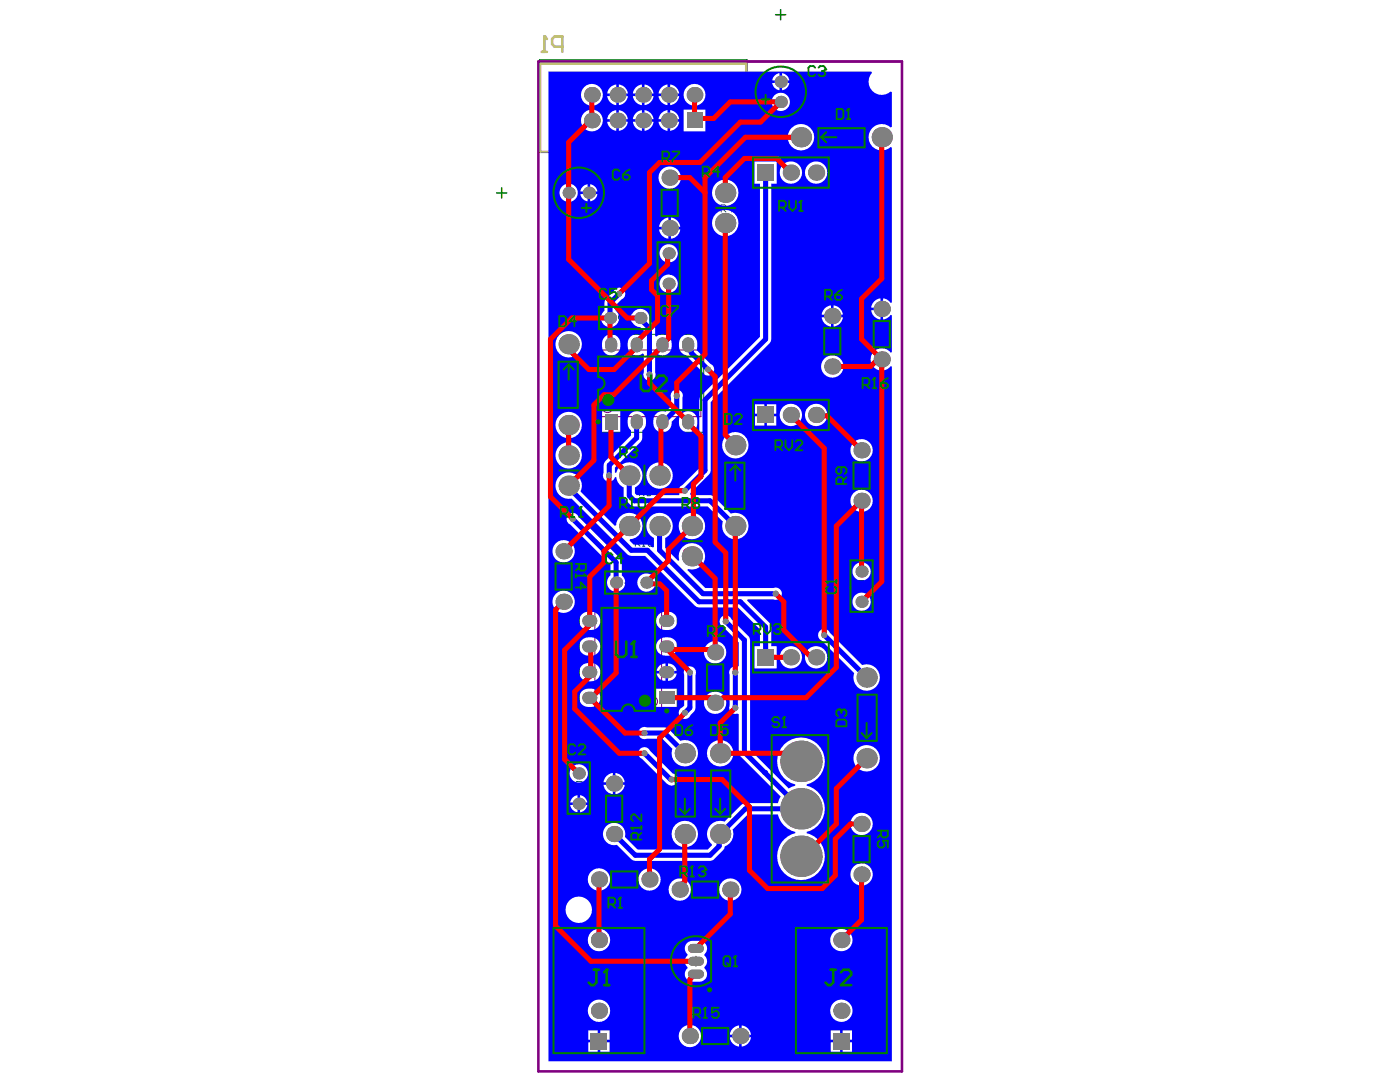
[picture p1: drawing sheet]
<svg xmlns="http://www.w3.org/2000/svg" width="279mm" height="216mm" viewBox="0 0 279 216" stroke-linecap="round" stroke-linejoin="round" font-family="sans-serif">
<path d="M107.7 11.9h41.4v18.5h-41.4zM127.4 21.5h2M128.4 20.5v2M118.9 66.7h21.5v19.6h-21.5zM128.6 76.5h2.1M129.7 75.5v2M115.6 120.8h19.6v21.5h-19.6zM124.4 131.6h2M125.4 130.6v2M137.9 191.8h2M138.9 190.8v2" fill="none" stroke="#008000" stroke-width=".2"/>
<g fill="none" stroke="#800080" stroke-width=".2">
<path d="M107.9 12.7h41v17.5h-41zM119.4 69.8h20.5v13.3h-20.5zM118.7 121.3h13.3v20.5h-13.3zM141.9 187.8a5 5 0 0 0-6.7 .6 5 5 0 0 0 0 6.8 5 5 0 0 0 6.7 .6v-8"/>
<circle cx="121.2" cy="81.3" r="1.01"/>
<circle cx="130.2" cy="140" r="1.01"/>
</g>
<path d="M131.2 48.3h4.5v10.3h-4.5zM119.5 61.2h10.3v4.5h-10.3zM120.7 114h10.3v4.5h-10.3zM169.7 111.8h4.5v10.3h-4.5zM113.3 152.1h4.4v10.3h-4.4z" fill="none" stroke="#008080" stroke-width=".4"/>
<g fill="none" stroke="#008080" stroke-width=".2">
<path d="M168.5 26.4h.7l.3 .2v1l-.3 .2h-.7zM169.9 27.8h.5M170.2 26.4h.1M170.2 26.4v1.4M170.2 26.4l-.3 .2M132.6 53.8h.3l.9 .9h.2v-.9M132.9 53.3l-.3-.2v-.5l.3-.2h.9l.2 .2v.5l-.2 .2M133 41.1v-1h.3l.9 1h.3M134 42.5v-.7l-.3-.2h-.4l-.3 .2v.7h1.5M134.5 41.6l-.5 .4M143.9 41.8h.7l.3-.2v-.5l-.3-.2h-.7v1.4M144.4 41.8l.5 .5"/>
<path d="M146.3 41.6h-1l.7-.7v1.4M112.7 78.5l.2-.3h1l.2 .3v.7h-1.4zM113.4 76.8v1l-.7-.7h1.4M124.4 63.1l-.3-.3h-.4l-.3 .3v.5l.3 .2 .7-.2v.7h-1M124.8 63.1l.3-.3h.5l.2 .3v.9l-.2 .3h-.5l-.3-.3M165.5 67.8l.7 .9M166.2 68l.2-.2h.3l.2 .2v.5l-.2 .2h-.5zM166.4 70.1v-.7l-.2-.2h-.5l-.2 .2v.7h1.4M166.9 69.2l-.5 .4M175.4 67h.1M175.4 67h1.4M175.4 67l.2 .3"/>
<path d="M175.4 65.2l.7 .9M176.1 65.4l.2-.2h.2l.3 .2v.5l-.3 .2h-.4zM176.3 68.7v-.7l-.2-.2h-.5l-.2 .2v.7h1.4M176.8 67.8l-.5 .4M176.8 66.8v.5M116.5 94.2h.7l.3-.2v-.5l-.3-.2h-.7v1.4M117 94.2l.5 .5M117.9 94.7h.5M118.2 93.3h.1M118.2 93.3l-.3 .2M118.2 93.3v1.4M119.1 94.7h.5"/>
<path d="M119.3 93.3h.1M119.3 93.3v1.4M119.3 93.3l-.2 .2M127.6 98.4h.7l.2-.2v-.5l-.2-.2h-.7v1.4M128.1 98.4l.4 .5M129 97.7l.2-.2h.5l.3 .2v.3M129.5 98.2h.2M129.7 98.2l.3 .2v.3l-.3 .2h-.5l-.2-.2M130 98h.1M130 98l-.3 .2M145.9 98.8l.3-.2h.9l.3 .2v.7h-1.5zM147.4 97.2v.9l-1-.9h-.2l-.3 .2v.5l.3 .2"/>
<path d="M172 94.6v.7l-.2 .2h-.2l-.3-.2v-.5l.3-.2h.9l.3 .2v.5l-.3 .2M172.3 96.9v-.7l-.3-.2h-.4l-.3 .2v.7h1.5M172.8 96l-.5 .4M111.9 115.4h.1M111.9 115.4l.2 .2M111.9 115.4h1.4M112.6 113.5v1l-.7-.7h1.4M112.8 117.1v-.8l-.2-.2h-.5l-.2 .2v.8h1.4M113.3 116.1l-.5 .5M113.3 115.2v.4M124.9 115.6v1.5l.7-.8h-1M126.1 115.9l.2-.3h.5l.2 .3v.9l-.2 .3h-.5l-.2-.3"/>
<path d="M126.8 108.5h.7l.2-.2v-.5l-.2-.2h-.7v1.4M127.3 108.5l.4 .5M128.2 109h.5M128.4 107.6h.1M128.4 107.6l-.2 .2M128.4 107.6v1.4M129.6 107.6h.5l.2 .2v1l-.2 .2h-.5l-.2-.2v-1zM141.3 108.3h.7l.2-.2v-.5l-.2-.2h-.7v1.4M141.8 108.3l.4 .5M143 108.1l-.3-.2v-.3l.3-.2h.4l.3 .2v.3l-.3 .2M143 108.1l-.3 .2v.3l.3 .2h.4l.3-.2v-.3l-.3-.2M143 108.1h.4"/>
<path d="M171.1 117.3v.4M171.1 117.5h1.4M171.4 116.8l-.3-.2v-.5l.3-.3h.9l.2 .3v.5l-.2 .2M172.3 117.3l.2 .2M172.5 117.5h.1M141.9 133.2h1.4v.7l-.2 .2h-.5l-.2-.2v-.7M142.4 133.6l-.5 .5M143.1 134.6l.2 .2v.5l-.2 .2h-.2l-1-.9v.9M115.1 156.9l-.2-.3v-.4l.2-.3h1l.2 .3v.4l-.2 .3M116.1 157.4l.2 .2v.5l-.2 .2h-.3l-.9-.9v.9M123.4 159.9v.9l-1-.9h-.2l-.2 .2v.5l.2 .2M143.1 156.3h1.4v.8l-.2 .2h-.9l-.3-.2z"/>
<path d="M143.4 157.8l-.3 .2v.5l.3 .2h.4l.3-.2-.3-.7h.7v.9M172.3 140.6h1.5v.7l-.3 .3h-.9l-.3-.3zM172.6 142l-.3 .3v.4l.3 .3h.2l.3-.3M173.1 142.7l.2 .3M173.1 142.5v.2M173.3 143h.1M173.5 142l.3 .3v.4l-.3 .3h-.2M122 161.8h.1M122 161.8h1.4M122 161.8l.2 .2M122.6 175.8h.7l.2-.2v-.5l-.2-.2h-.7v1.4M122.9 163.4v-.7l-.2-.2h-.5l-.2 .2v.7h1.4"/>
<path d="M123 175.8l.5 .5M123.4 162.5l-.5 .4M123.4 161.5v.5M124 176.3h.4M124.2 174.9h.1M124.2 174.9l-.2 .2M124.2 174.9v1.4M138.7 177.8h.7l.2-.2v-.5l-.2-.2h-.7v1.4M139.2 177.8l.4 .5M140.1 178.3h.5M140.3 176.9h.1M140.3 176.9l-.2 .2"/>
<path d="M140.3 176.9v1.4M141.3 177.1l.2-.2h.5l.2 .2v.3M141.7 177.6h.3M142 177.6l.2 .2v.3l-.2 .2h-.5l-.2-.2M142.2 177.4h.1M142.2 177.4l-.2 .2M171.1 167.4h1.4v.7l-.2 .3h-.5l-.2-.3v-.7M171.4 168.8l-.3 .3v.4l.3 .3h.4l.3-.3-.3-.7h.7v1M171.6 167.9l-.5 .5M119.8 191h.5M120 191v1.2l-.2 .2h-.2l-.3-.2M120.7 192.4h.5"/>
<path d="M121 191h.1M121 191v1.4M121 191l-.3 .2M167.4 191h.4M167.6 191v1.2l-.2 .2h-.3l-.2-.2M168.3 191.2l.3-.2h.4l.3 .2v.3l-1 .9h1M140.7 207.1h.7l.2-.3v-.4l-.2-.3h-.7v1.4M141.2 207.1l.4 .4M142.1 207.5h.5M142.3 206.1h.1M142.3 206.1l-.2 .3M142.3 206.1v1.4"/>
<path d="M144.2 206.1h-.9v.7l.5-.2h.2l.2 .2v.5l-.2 .2h-.5l-.2-.2"/>
</g>
<path d="M107.4 12.3h72.6v201.5h-72.6z" fill="none" stroke="#800080" stroke-width=".51"/>
<path d="M128.6 78.2h1.7l.4 .3v.7l-.4 .4h-1.7M130.7 76.1v1.4l-1.4-1.4h-.3l-.4 .4v.7l.4 .3M125.7 130.5h.7M126.1 130.5v2.1M127.1 132.6v-1.7l.3-.4h.7l.4 .4v1.7" fill="none" stroke="#800080" stroke-width=".36"/>
<circle cx="126.1" cy="132.6" r=".18" fill="#800080"/>
<path d="M126.4 132.2l-.3 .4" fill="none" stroke="#800080" stroke-width=".36"/>
<path d="M107.9 12.7h41v17.5h-41z" fill="none" stroke="#c0c073" stroke-width=".4"/>
<path d="M108.1 10.3h1.1M108.6 7.3v3M112.2 9.3h-1.5l-.5-.5v-1l.5-.5h1.5v3" fill="none" stroke="#c0c073" stroke-width=".51"/>
<circle cx="108.6" cy="7.3" r=".26" fill="#c0c073"/>
<path d="M108.6 7.3l.6 .5" fill="none" stroke="#c0c073" stroke-width=".51"/>
<g fill="none" stroke="#c0c073" stroke-width="1">
<path d="M124.8 199.7l.6-.6h1.2l.6 .6v.6l-.6 .6h-1.2l-.6 .6v.6l.6 .6h1.2l.6-.6M128.4 199.1v3.6l2.4-3.6v3.6M132 199.7l.6-.6h1.3l.6 .6v2.4l-.6 .6h-1.3l-.6-.6v-1.2h1.3M136.3 199.1h1.2M136.9 199.1v3.6M138.7 199.7l.6-.6h1.2l.6 .6v.6l-.6 .6h-1.2l-.6 .6v.6l.6 .6h1.2l.6-.6M142.3 199.1h2.4v3.6h-2.4M145.9 199.7l.7-.6h1.8v3.6h-1.8l-.7-.6zM153.2 199.1h2.4v3.6M156.8 199.7l.6-.6h1.2l.6 .6v.6l-.6 .6h-1.2l-.6 .6v.6l.6 .6h1.2l.6-.6M136.3 202.7h1.2M143.5 200.9h1.2"/>
<path d="M154.4 200.9h1.2M160.5 202.7v-3.6l1.2 1.2 1.2-1.2v3.6"/>
</g>
<circle cx="138.6" cy="31.6" r=".25" fill="none" stroke="#c0c073" stroke-width=".5"/>
<path d="M109.5 14.3h64.4l.1 .2a2.63 2.63 0 0 0 .1 3.7 2.63 2.63 0 0 0 3.6 .1l.3 .1v6.9l-.3 .1a2.63 2.63 0 0 0-3.6 .2 2.63 2.63 0 0 0 0 3.6 2.63 2.63 0 0 0 3.6 .1l.3 .2v30.9h-.3a1.97 1.97 0 0 0-1.5-.9v4.2a1.97 1.97 0 0 0 1.5-.9l.3 .1v7.4l-.3 .1a2.23 2.23 0 0 0-3.2-.3 2.23 2.23 0 0 0 0 3.3 2.23 2.23 0 0 0 3.2-.3l.3 .1v138.6h-68.5zM156.1 14.6v1.4h1.4a1.66 1.66 0 0 0-1.4-1.4zM154.6 15.1l-.5 .9h1.5v-1.4zM154.1 16.6a1.66 1.66 0 0 0 1.5 1.4v-1.4zM156.1 16.6v1.4a1.66 1.66 0 0 0 1.4-1.4zM123.5 16.9v1.8h1.8a2.01 2.01 0 0 0-1.8-1.8zM133.7 16.9v1.8h1.8a2.01 2.01 0 0 0-1.8-1.8zM128.6 16.9v1.8h1.8a2.01 2.01 0 0 0-1.8-1.8zM121.8 17.4l-.4 .5-.2 .8h1.8v-1.8l-.8 .2zM132 17.4l-.3 .5-.3 .8h1.8v-1.8l-.8 .2zM126.9 17.4l-.3 .5-.3 .8h1.8v-1.8l-.8 .2zM133.7 19.2v1.8a2.01 2.01 0 0 0 1.8-1.8zM128.6 19.2v1.8a2.01 2.01 0 0 0 1.8-1.8zM123.5 19.2v1.8a2.01 2.01 0 0 0 1.8-1.8zM131.4 19.2a2.01 2.01 0 0 0 1.8 1.8v-1.8zM126.3 19.2a2.01 2.01 0 0 0 1.8 1.8v-1.8zM121.2 19.2a2.01 2.01 0 0 0 1.8 1.8v-1.8zM136.4 18.9a2.2 2.2 0 0 0 4.4 0 2.2 2.2 0 0 0-4.4 0zM115.9 18.9a2.2 2.2 0 0 0 4.4 0 2.2 2.2 0 0 0-4.4 0zM154 20.3a1.83 1.83 0 0 0 3.6 0 1.83 1.83 0 0 0-3.6 0zM123.5 22v1.8h1.8a2.01 2.01 0 0 0-1.8-1.8zM133.7 22v1.8h1.8a2.01 2.01 0 0 0-1.8-1.8zM128.6 22v1.8h1.8a2.01 2.01 0 0 0-1.8-1.8zM121.8 22.6l-.4 .4-.2 .8h1.8v-1.8l-.8 .2zM132 22.6l-.3 .4-.3 .8h1.8v-1.8l-.8 .2zM126.9 22.6l-.3 .4-.3 .8h1.8v-1.8l-.8 .2zM133.7 24.3v1.8a2.01 2.01 0 0 0 1.8-1.8zM128.6 24.3v1.8a2.01 2.01 0 0 0 1.8-1.8zM123.5 24.3v1.8a2.01 2.01 0 0 0 1.8-1.8zM131.4 24.3a2.01 2.01 0 0 0 1.8 1.8v-1.8zM126.3 24.3a2.01 2.01 0 0 0 1.8 1.8v-1.8zM121.2 24.3a2.01 2.01 0 0 0 1.8 1.8v-1.8zM136.4 21.9v4.3h4.4v-4.3zM115.9 24a2.2 2.2 0 0 0 4.4 0 2.2 2.2 0 0 0-4.4 0zM157.2 27.4a2.65 2.65 0 0 0 5.3 0 2.65 2.65 0 0 0-5.3 0zM160.6 34.4a2.25 2.25 0 0 0 4.5 0 2.25 2.25 0 0 0-4.5 0zM155.6 34.4a2.25 2.25 0 0 0 4.5 0 2.25 2.25 0 0 0-4.5 0zM131.4 35.4a2.25 2.25 0 0 0 4.5 0 2.25 2.25 0 0 0-4.5 0zM117.8 36.8v1.4h1.4a1.66 1.66 0 0 0-1.4-1.4zM116.3 37.2l-.5 1h1.5v-1.4zM117.8 38.7v1.5a1.66 1.66 0 0 0 1.4-1.5zM115.8 38.7a1.66 1.66 0 0 0 1.5 1.5v-1.5zM111.7 38.5a1.83 1.83 0 0 0 3.6 0 1.83 1.83 0 0 0-3.6 0zM142.1 38.5a2.65 2.65 0 0 0 5.3 0 2.65 2.65 0 0 0-5.3 0zM133.9 43.4v1.9h1.9a2.06 2.06 0 0 0-1.9-1.9zM132.1 44l-.3 .4-.3 .9h1.9v-1.9l-.8 .3zM142.1 44.5a2.65 2.65 0 0 0 5.3 0 2.65 2.65 0 0 0-5.3 0zM133.9 45.8v1.8a2.06 2.06 0 0 0 1.9-1.8zM131.5 45.8a2.06 2.06 0 0 0 1.9 1.8v-1.8zM131.6 50.6a1.85 1.85 0 0 0 3.7 0 1.85 1.85 0 0 0-3.7 0zM131.6 56.6a1.85 1.85 0 0 0 3.7 0 1.85 1.85 0 0 0-3.7 0zM174.5 60.1l-.4 .5-.2 .8h1.8v-1.9l-.8 .3zM166.4 60.9v1.9h1.8a2.06 2.06 0 0 0-1.8-1.9zM164.6 61.5l-.4 .5-.2 .8h1.8v-1.9l-.8 .3zM173.9 61.9a2.06 2.06 0 0 0 1.8 1.8v-1.8zM166.4 63.3v1.9a2.06 2.06 0 0 0 1.8-1.9zM164 63.3a2.06 2.06 0 0 0 1.8 1.9v-1.9zM122.7 57.7l-2 2.3-.1 2a1.82 1.82 0 0 0-.2 2.7 1.82 1.82 0 0 0 2.7 0 1.82 1.82 0 0 0-.2-2.7v-1.1l1.1-1.1a1.23 1.23 0 0 0 .6-1.9 1.23 1.23 0 0 0-1.9-.2zM126.5 62.2l-.3 .3a1.14 1.14 0 0 0 0 1.9 1.82 1.82 0 0 0 1.6 .9l.7 .7v1l-.3 .1a1.89 1.89 0 0 0-2.2-.1 1.89 1.89 0 0 0-.7 2.1 1.82 1.82 0 0 0 1 1.7 1.82 1.82 0 0 0 1.9-.3l.3 .2v3.6a1.23 1.23 0 0 0 1.1 1.7 1.23 1.23 0 0 0 1.1-1.7v-3.7l.3-.1a1.89 1.89 0 0 0 2.3 .1 1.89 1.89 0 0 0 .7-2.1 1.82 1.82 0 0 0-1-1.7 1.82 1.82 0 0 0-2 .4l-.3-.2a2.67 2.67 0 0 0-1.1-3.1 1.82 1.82 0 0 0-.9-2.1 1.82 1.82 0 0 0-2.2 .4zM120.7 67.2a2.2 2.2 0 0 0-.5 2.3 2.2 2.2 0 0 0 1.8 1.4 2.19 2.19 0 0 0 1.8-1.6 2.19 2.19 0 0 0-.9-2.4 1.83 1.83 0 0 0-2.2 .3zM110.8 68.7a2.65 2.65 0 0 0 5.3 0 2.65 2.65 0 0 0-5.3 0zM136 67.2a2.23 2.23 0 0 0 1 3.7l3.2 3.3a1.23 1.23 0 0 0 2 .4 1.23 1.23 0 0 0-.4-2l-2.8-2.8a2.11 2.11 0 0 0-2.1-3.1zM163.9 73.1a2.24 2.24 0 0 0 4.4 0 2.24 2.24 0 0 0-4.4 0zM134.2 78.1a1.22 1.22 0 0 0-.3 1.4v1.6l-1.1 1.1a1.89 1.89 0 0 0-2.4 2.3 1.84 1.84 0 0 0 2 1.8 1.84 1.84 0 0 0 1.6-2.1l2.1-2.2 .1-2.5a1.23 1.23 0 0 0-.5-1.6 1.23 1.23 0 0 0-1.5 .2zM153.1 80.7v1.8h1.8v-1.8zM150.7 80.7v1.8h1.8v-1.8zM153.1 83.1v1.8h1.8v-1.8zM150.7 83.1v1.8h1.8v-1.8zM160.6 82.8a2.25 2.25 0 0 0 4.5 0 2.25 2.25 0 0 0-4.5 0zM155.6 82.8a2.25 2.25 0 0 0 4.5 0 2.25 2.25 0 0 0-4.5 0zM120.2 82.1v4.2h3.6v-4.2zM136 82.6a2.2 2.2 0 0 0-.5 2.2 2.2 2.2 0 0 0 1.8 1.5 2.19 2.19 0 0 0 1.9-1.7 2.19 2.19 0 0 0-1-2.3 1.83 1.83 0 0 0-2.2 .3zM110.8 84.8a2.65 2.65 0 0 0 5.3 0 2.65 2.65 0 0 0-5.3 0zM144.1 88.8a2.65 2.65 0 0 0 5.3 0 2.65 2.65 0 0 0-5.3 0zM169.7 89.9a2.25 2.25 0 0 0 4.5 0 2.25 2.25 0 0 0-4.5 0zM110.8 90.9a2.65 2.65 0 0 0 5.3 0 2.65 2.65 0 0 0-5.3 0zM129 94.9a2.65 2.65 0 0 0 5.3 0 2.65 2.65 0 0 0-5.3 0zM150.6 32.2v4.5h1.1v30.5l-12 12.1-.1 14.1-3.4 3.4a1.2 1.2 0 0 0-.6 1.7l-.1 .3h-8.4l-.4-.3v-1.2a2.63 2.63 0 0 0 .5-4.5 2.63 2.63 0 0 0-4.2 1.5h-.3v-1l5.4-5.5 .1-1.9a2.14 2.14 0 0 0 .7-2.5 2.14 2.14 0 0 0-2.3-1.3 2.31 2.31 0 0 0-.7 3.8v1l-5.1 5.1a3.4 3.4 0 0 0-.4 2.4 1.22 1.22 0 0 0 .7 1.7 1.22 1.22 0 0 0 1.6-.9h.3a2.48 2.48 0 0 0 1.5 2.1 3 3 0 0 0 2.1 3.8h14.6l3.1 3a2.63 2.63 0 0 0 2.2 3.5 2.63 2.63 0 0 0 2.9-2.9 2.63 2.63 0 0 0-3.5-2.2l-3.8-3.6-4.3-.1-.1-.3 4-4.2 .1-14.1 11.8-11.7 .3-.8v-31h1.1v-4.5zM169.7 99.9a2.25 2.25 0 0 0 4.5 0 2.25 2.25 0 0 0-4.5 0zM135.4 105a2.65 2.65 0 0 0 5.3 0 2.65 2.65 0 0 0-5.3 0zM110.2 110a2.25 2.25 0 0 0 4.5 0 2.25 2.25 0 0 0-4.5 0zM111.6 95a2.63 2.63 0 0 0-.4 3.2 2.63 2.63 0 0 0 2.9 1.3l11.1 11.1 .8 .3h2.7l10.4 10.2 8.2 .1 4.4 4.4v3.3h-1.1v4.5h4.4v-4.5h-1.1l-.1-4.2-4.7-4.9 .1-.2h5.1a1.23 1.23 0 0 0 1.7-1.1 1.23 1.23 0 0 0-1.7-1.2h-13.5l-3.6-3.6 .1-.2a2.64 2.64 0 0 0 3.4-2.2 2.64 2.64 0 0 0-2.9-2.9 2.64 2.64 0 0 0-2.2 3.4l-.3 .1-2.5-2.6v-2a2.63 2.63 0 0 0 .9-4 2.63 2.63 0 0 0-4.1 0 2.63 2.63 0 0 0 .9 4v1.9l-.2 .1-.7-.5-.4-.1h-2.7l-.9-.8 .1-.3a2.63 2.63 0 0 0 2.5-2.7 2.63 2.63 0 0 0-2.6-2.6 2.63 2.63 0 0 0-2.6 2.5l-.3 .1-6.9-6.8a2.63 2.63 0 0 0-.8-3.4 2.63 2.63 0 0 0-3.4 .3zM170.1 114a1.85 1.85 0 0 0 3.7 0 1.85 1.85 0 0 0-3.7 0zM127.2 116.2a1.83 1.83 0 0 0 3.6 0 1.83 1.83 0 0 0-3.6 0zM113.4 102.7a1.23 1.23 0 0 0 .4 2l8 8v2.1a1.82 1.82 0 0 0-.2 2.7 1.82 1.82 0 0 0 2.7 0 1.82 1.82 0 0 0-.2-2.7v-2.6l-.3-.8-8.4-8.3a1.23 1.23 0 0 0-2-.4zM170.1 120.1a1.85 1.85 0 0 0 3.7 0 1.85 1.85 0 0 0-3.7 0zM110.2 120.1a2.25 2.25 0 0 0 4.5 0 2.25 2.25 0 0 0-4.5 0zM131.5 122.6a1.89 1.89 0 0 0-.3 2.3 1.89 1.89 0 0 0 2.2 .8 1.87 1.87 0 0 0 1.8-2.2 1.87 1.87 0 0 0-2.4-1.4l-1 .2zM116.1 122.6a1.89 1.89 0 0 0-.2 2.3 1.89 1.89 0 0 0 2.1 .8 1.87 1.87 0 0 0 1.8-2.2 1.87 1.87 0 0 0-2.4-1.4l-.9 .2zM131.5 127.7a1.89 1.89 0 0 0-.3 2.3 1.89 1.89 0 0 0 2.2 .8 1.87 1.87 0 0 0 1.8-2.1 1.87 1.87 0 0 0-2.4-1.5l-1 .2zM116.1 127.7a1.89 1.89 0 0 0-.2 2.3 1.89 1.89 0 0 0 2.1 .8 1.87 1.87 0 0 0 1.8-2.1 1.87 1.87 0 0 0-2.4-1.5l-.9 .2zM140.5 130.2a2.25 2.25 0 0 0 4.5 0 2.25 2.25 0 0 0-4.5 0zM144 123.1a1.23 1.23 0 0 0 .4 2l3 3.1v4.7l-.2 .1a1.22 1.22 0 0 0-1.3 .3 1.22 1.22 0 0 0-.3 1.4v6a1.22 1.22 0 0 0 .3 1.4 1.22 1.22 0 0 0 1.3 .3l.2 .1 .1 8 8.3 8.4-.6 1.4h-6.9l-3.7 3.6a2.62 2.62 0 0 0-3.2 1.2 2.62 2.62 0 0 0 .7 3.3v.3l-.9 .8h-13.9l-2.6-2.5a2.24 2.24 0 0 0-1.9-2.8 2.24 2.24 0 0 0-2.5 2.4 2.24 2.24 0 0 0 2.8 2l2.9 2.9 .8 .3h14.9l.8-.3 1.8-1.9 .3-.7a2.57 2.57 0 0 0 1.6-3.4l3-3h6a4.6 4.6 0 0 0 3.5 3.5v.3a4.7 4.7 0 0 0-2.8 7.3 4.7 4.7 0 0 0 7.9 0 4.7 4.7 0 0 0-2.8-7.3v-.3a4.7 4.7 0 0 0 3.6-4.6 4.7 4.7 0 0 0-3.6-4.6v-.3a4.7 4.7 0 0 0 2.8-7.3 4.7 4.7 0 0 0-7.9 0 4.7 4.7 0 0 0 2.8 7.3v.3l-1.3 .5-7.7-7.7v-21.9l-.3-.8-3.4-3.4a1.23 1.23 0 0 0-2-.4zM160.6 131.2a2.25 2.25 0 0 0 4.5 0 2.25 2.25 0 0 0-4.5 0zM155.6 131.2a2.25 2.25 0 0 0 4.5 0 2.25 2.25 0 0 0-4.5 0zM133.3 132.4v1.5h1.8a1.71 1.71 0 0 0-1.8-1.5zM131.5 132.9l-.4 1h1.7v-1.5h-.5zM133.3 134.4l.1 1.5a1.7 1.7 0 0 0 1.7-1.5zM131.1 134.4a1.7 1.7 0 0 0 1.7 1.5v-1.5zM116.1 132.8a1.89 1.89 0 0 0-.2 2.3 1.89 1.89 0 0 0 2.1 .9 1.87 1.87 0 0 0 1.8-2.2 1.87 1.87 0 0 0-2.4-1.5l-.9 .2zM163.6 125.9a1.23 1.23 0 0 0 .4 2l6.5 6.4a2.63 2.63 0 0 0 2.2 3.5 2.63 2.63 0 0 0 2.9-2.9 2.63 2.63 0 0 0-3.5-2.2l-6.5-6.4a1.23 1.23 0 0 0-2-.4zM130.9 137.4v3.7h4.3v-3.7zM116.1 137.9a1.89 1.89 0 0 0-.2 2.3 1.89 1.89 0 0 0 2.1 .9 1.87 1.87 0 0 0 1.8-2.2 1.87 1.87 0 0 0-2.4-1.5l-.9 .3zM140.5 140.2a2.25 2.25 0 0 0 4.5 0 2.25 2.25 0 0 0-4.5 0zM136.8 133.3a1.22 1.22 0 0 0-.3 1.4v6.1l-.3 .3a1.23 1.23 0 0 0-.4 2 1.23 1.23 0 0 0 2-.4l.7-.7 .3-.8v-6.5a1.23 1.23 0 0 0-.4-1.5 1.23 1.23 0 0 0-1.6 .1zM141.1 150.3a2.65 2.65 0 0 0 5.3 0 2.65 2.65 0 0 0-5.3 0zM127.7 145.4a1.23 1.23 0 0 0-.1 1.6 1.23 1.23 0 0 0 1.5 .4h3.1l2 2a2.63 2.63 0 0 0 2.2 3.5 2.63 2.63 0 0 0 2.9-2.9 2.63 2.63 0 0 0-3.5-2.2l-2.7-2.6-4-.1a1.22 1.22 0 0 0-1.4 .3zM170.3 151.3a2.65 2.65 0 0 0 5.3 0 2.65 2.65 0 0 0-5.3 0zM122.8 154.2v1.9h1.9a2.06 2.06 0 0 0-1.9-1.9zM121 154.8l-.3 .5-.2 .8h1.8v-1.9l-.8 .3zM113.7 154.3a1.83 1.83 0 0 0 3.6 0 1.83 1.83 0 0 0-3.6 0zM127.7 149.4a1.23 1.23 0 0 0 .5 2l4.8 4.9a1.24 1.24 0 0 0 2.1-.1 1.24 1.24 0 0 0-.8-1.9l-4.6-4.5a1.23 1.23 0 0 0-2-.4zM120.5 156.6a2.06 2.06 0 0 0 1.8 1.9v-1.9zM122.8 156.6v1.9a2.06 2.06 0 0 0 1.9-1.9zM115.8 158.7v1.4h1.4a1.66 1.66 0 0 0-1.4-1.4zM114.3 159.1l-.5 1h1.4v-1.4zM113.8 160.6a1.66 1.66 0 0 0 1.4 1.5v-1.5zM115.8 160.6v1.5a1.66 1.66 0 0 0 1.4-1.5zM169.7 164.4a2.25 2.25 0 0 0 4.5 0 2.25 2.25 0 0 0-4.5 0zM134 166.4a2.65 2.65 0 0 0 5.3 0 2.65 2.65 0 0 0-5.3 0zM169.7 174.5a2.25 2.25 0 0 0 4.5 0 2.25 2.25 0 0 0-4.5 0zM127.4 175.5a2.25 2.25 0 0 0 4.5 0 2.25 2.25 0 0 0-4.5 0zM117.3 175.5a2.25 2.25 0 0 0 4.5 0 2.25 2.25 0 0 0-4.5 0zM143.5 177.5a2.25 2.25 0 0 0 4.5 0 2.25 2.25 0 0 0-4.5 0zM133.4 177.5a2.25 2.25 0 0 0 4.5 0 2.25 2.25 0 0 0-4.5 0zM112.9 181.5a2.64 2.64 0 0 0 5.2 0 2.64 2.64 0 0 0-5.2 0zM165.7 187.6a2.25 2.25 0 0 0 4.5 0 2.25 2.25 0 0 0-4.5 0zM117.3 187.6a2.25 2.25 0 0 0 4.5 0 2.25 2.25 0 0 0-4.5 0zM137.1 188.2a1.51 1.51 0 0 0 .1 2.2v.3a1.49 1.49 0 0 0 0 2.3v.2a1.52 1.52 0 0 0-.4 1.7 1.52 1.52 0 0 0 1.4 1 2.66 2.66 0 0 0 2.5-.5 1.51 1.51 0 0 0-.1-2.2v-.2a1.49 1.49 0 0 0 0-2.3v-.3a1.52 1.52 0 0 0 .4-1.7 1.52 1.52 0 0 0-1.4-1 2.67 2.67 0 0 0-2.5 .5zM165.7 201.7a2.25 2.25 0 0 0 4.5 0 2.25 2.25 0 0 0-4.5 0zM117.3 201.7a2.25 2.25 0 0 0 4.5 0 2.25 2.25 0 0 0-4.5 0zM148 204.6v1.9h1.9a2.06 2.06 0 0 0-1.9-1.9zM146.2 205.2l-.3 .5-.3 .8h1.9v-1.9l-.8 .3zM119.8 205.6v1.9h1.9v-1.9zM168.2 205.6v1.9h1.8v-1.9zM165.8 205.6v1.9h1.9v-1.9zM117.4 205.6v1.9h1.9v-1.9zM148 207v1.8a2.06 2.06 0 0 0 1.9-1.8zM145.6 207a2.06 2.06 0 0 0 1.9 1.8v-1.8zM135.4 206.7a2.25 2.25 0 0 0 4.5 0 2.25 2.25 0 0 0-4.5 0zM168.2 208v1.9h1.8v-1.9zM165.8 208v1.9h1.9v-1.9zM119.8 208v1.9h1.9v-1.9zM117.4 208v1.9h1.9v-1.9z" fill="#00f"/>
<path d="M137.9 70.1v.3M113.5 96.9v.4M121.6 94.9h.1M125.6 98.9l1 1M125.6 94.9l.2 .2M143.5 168.8l-1.8 1.9M143.7 166.4l-.2 .2" fill="none" stroke="#00f" stroke-width="1"/>
<circle cx="159.9" cy="161.4" r=".5" fill="#00f"/>
<g fill="none" stroke="#00f" stroke-width="1">
<path d="M123.6 58.6l-1.8 1.8v3.1M126.9 63.5h.9v.2M129.6 65.5v9.2M135.1 79v2.5M137.3 68.8v.7l.6 .6M121.6 92.8v2.1M125.6 94.9v4M127.1 84.4v3M123 112.2v4M131.6 105v4.8M133.6 133.8v.5l-.3 .4M137.7 134.2v7l-1 1"/>
<path d="M139.5 120.1h8.3M146.7 134.2v7M128.6 146.3h4M133.8 155.5h.3M143.5 166.6v2.2"/>
</g>
<circle cx="152.6" cy="154.1" r=".5" fill="#00f"/>
<g fill="none" stroke="#00f" stroke-width="1">
<path d="M152.8 34.4v33.3l-12.1 12.1v14.1l-4 4M127.8 63.7l1.8 1.8M137.9 70.4l3.4 3.3M113.5 97.3l12.5 12.5h3.2l10.3 10.3M126.6 99.9h15.1l5 5.1M127.1 87.4l-5.5 5.4M135.1 81.5l-2.9 2.9M114.3 103.6l8.7 8.6M131.6 109.8l8.7 8.7h14.5M144.8 124l3.8 3.7v22.4l11.3 11.3h-11.1l-5.1 5M147.8 120.1l5 5v6.1M164.5 126.7l8.5 8.5"/>
<path d="M128.6 150.3l5.2 5.2M132.6 146.3l4.1 4M122.6 166.4l4.2 4.3h14.9"/>
</g>
<g fill="#808080">
<circle cx="143.7" cy="150.3" r=".6"/>
<circle cx="164.5" cy="126.7" r=".6"/>
<circle cx="114.3" cy="103.6" r=".6"/>
<circle cx="141.3" cy="73.7" r=".6"/>
<circle cx="144.8" cy="124" r=".6"/>
<circle cx="135.1" cy="79" r=".6"/>
<circle cx="134" cy="155.5" r=".6"/>
<circle cx="123.6" cy="58.6" r=".61"/>
<circle cx="129.6" cy="74.7" r=".6"/>
<circle cx="154.8" cy="118.5" r=".6"/>
<circle cx="136.7" cy="97.9" r=".6"/>
<circle cx="121.6" cy="94.9" r=".6"/>
<circle cx="128.6" cy="150.3" r=".6"/>
<circle cx="128.6" cy="146.3" r=".6"/>
<circle cx="146.7" cy="141.2" r=".6"/>
<circle cx="137.7" cy="134.2" r=".6"/>
<circle cx="136.7" cy="142.2" r=".6"/>
<circle cx="146.7" cy="134.2" r=".6"/>
<circle cx="113.5" cy="38.5" r="1.21"/>
</g>
<path d="M117.4 129h.6" fill="none" stroke="#808080" stroke-width="2.4"/>
<g fill="#808080">
<circle cx="117.5" cy="38.5" r="1.21"/>
<circle cx="121.8" cy="63.5" r="1.21"/>
<circle cx="162.9" cy="34.4" r="1.61"/>
</g>
<path d="M117.4 139.2h.6M117.4 123.9h.6M117.4 134.1h.6" fill="none" stroke="#808080" stroke-width="2.4"/>
<g fill="#808080">
<circle cx="118.1" cy="24" r="1.56"/>
<circle cx="118.1" cy="18.9" r="1.56"/>
</g>
<path d="M120.8 82.7h2.4v3h-2.4z" fill-rule="evenodd" fill="#808080"/>
<path d="M122 68.5v.6" fill="none" stroke="#808080" stroke-width="2.4"/>
<path d="M137 22.5h3.2v3.1h-3.2z" fill-rule="evenodd" fill="#808080"/>
<g fill="#808080">
<circle cx="138.6" cy="18.9" r="1.56"/>
<circle cx="162.9" cy="131.2" r="1.61"/>
<circle cx="162.9" cy="82.8" r="1.61"/>
<circle cx="129" cy="116.2" r="1.21"/>
<circle cx="123" cy="116.2" r="1.21"/>
<circle cx="127.8" cy="63.5" r="1.21"/>
</g>
<path d="M138.2 194.4h1.4M138.2 189.3h1.4" fill="none" stroke="#808080" stroke-width="1.8"/>
<g fill="#808080">
<circle cx="157.8" cy="34.4" r="1.61"/>
<circle cx="171.9" cy="120.1" r="1.21"/>
<circle cx="171.9" cy="99.9" r="1.61"/>
<circle cx="115.5" cy="160.4" r="1.21"/>
<circle cx="112.5" cy="110" r="1.61"/>
<circle cx="113.5" cy="96.9" r="2.01"/>
<circle cx="113.5" cy="90.9" r="2.01"/>
<circle cx="113.5" cy="84.8" r="2.01"/>
<circle cx="113.5" cy="68.7" r="2.01"/>
<circle cx="129.6" cy="175.5" r="1.61"/>
<circle cx="122.6" cy="156.3" r="1.61"/>
<circle cx="122.6" cy="166.4" r="1.61"/>
<circle cx="131.6" cy="94.9" r="2.01"/>
<circle cx="125.6" cy="94.9" r="2.01"/>
</g>
<path d="M151.2 32.8h3.2v3.2h-3.2z" fill-rule="evenodd" fill="#808080"/>
<path d="M127.1 68.5v.6M132.2 68.5v.6M127.1 83.9v.6M132.2 83.9v.6" fill="none" stroke="#808080" stroke-width="2.4"/>
<g fill="#808080">
<circle cx="128.4" cy="24" r="1.56"/>
<circle cx="123.2" cy="24" r="1.56"/>
<circle cx="128.4" cy="18.9" r="1.56"/>
<circle cx="123.2" cy="18.9" r="1.56"/>
<circle cx="147.8" cy="206.7" r="1.61"/>
<circle cx="137.7" cy="206.7" r="1.61"/>
</g>
<path d="M138.2 191.8h1.4" fill="none" stroke="#808080" stroke-width="1.8"/>
<g fill="#808080">
<circle cx="145.7" cy="177.5" r="1.61"/>
<circle cx="143.7" cy="166.4" r="2.01"/>
<circle cx="136.7" cy="166.4" r="2.01"/>
<circle cx="142.7" cy="140.2" r="1.61"/>
<circle cx="143.7" cy="150.3" r="2.01"/>
<circle cx="136.7" cy="150.3" r="2.01"/>
<circle cx="142.7" cy="130.2" r="1.61"/>
<circle cx="138.1" cy="111" r="2.01"/>
</g>
<path d="M137.3 68.5v.6M137.3 83.9v.6" fill="none" stroke="#808080" stroke-width="2.4"/>
<g fill="#808080">
<circle cx="144.7" cy="44.5" r="2.01"/>
<circle cx="159.9" cy="161.4" r="4.1"/>
<circle cx="157.8" cy="131.2" r="1.61"/>
<circle cx="157.8" cy="82.8" r="1.61"/>
<circle cx="159.9" cy="27.4" r="2.01"/>
<circle cx="155.8" cy="16.3" r="1.21"/>
<circle cx="155.8" cy="20.3" r="1.21"/>
<circle cx="171.9" cy="174.5" r="1.61"/>
<circle cx="171.9" cy="164.4" r="1.61"/>
<circle cx="171.9" cy="114" r="1.21"/>
<circle cx="171.9" cy="89.9" r="1.61"/>
<circle cx="176" cy="61.6" r="1.61"/>
<circle cx="176" cy="27.4" r="2.01"/>
<circle cx="115.5" cy="154.3" r="1.21"/>
<circle cx="112.5" cy="120.1" r="1.61"/>
<circle cx="131.6" cy="105" r="2.01"/>
<circle cx="125.6" cy="105" r="2.01"/>
<circle cx="138.1" cy="105" r="2.01"/>
<circle cx="146.7" cy="105" r="2.01"/>
<circle cx="146.7" cy="88.8" r="2.01"/>
<circle cx="144.7" cy="38.5" r="2.01"/>
<circle cx="159.9" cy="151.9" r="4.1"/>
<circle cx="159.9" cy="170.9" r="4.1"/>
<circle cx="173" cy="151.3" r="2.01"/>
<circle cx="173" cy="135.2" r="2.01"/>
<circle cx="176" cy="71.7" r="1.61"/>
</g>
<g fill="#808080">
<path d="M151.2 129.5h3.2v3.3h-3.2z" fill-rule="evenodd"/>
<path d="M151.2 81.2h3.2v3.2h-3.2z" fill-rule="evenodd"/>
</g>
<path d="M132.8 129h.6" fill="none" stroke="#808080" stroke-width="2.4"/>
<g fill="#808080">
<circle cx="166.1" cy="63.1" r="1.61"/>
<circle cx="133.4" cy="50.6" r="1.21"/>
<circle cx="119.5" cy="175.5" r="1.61"/>
<circle cx="135.7" cy="177.5" r="1.61"/>
</g>
<g fill="#808080">
<path d="M117.9 206.1h3.3v3.2h-3.3z" fill-rule="evenodd"/>
<path d="M166.3 206.1h3.2v3.2h-3.2z" fill-rule="evenodd"/>
<path d="M131.6 138h3v2.4h-3z" fill-rule="evenodd"/>
</g>
<path d="M132.8 123.9h.6M132.8 134.1h.6" fill="none" stroke="#808080" stroke-width="2.4"/>
<g fill="#808080">
<circle cx="133.4" cy="56.6" r="1.21"/>
<circle cx="133.6" cy="45.5" r="1.61"/>
<circle cx="133.5" cy="24" r="1.56"/>
<circle cx="133.6" cy="35.4" r="1.61"/>
<circle cx="133.5" cy="18.9" r="1.56"/>
<circle cx="119.5" cy="201.7" r="1.61"/>
<circle cx="119.5" cy="187.6" r="1.61"/>
<circle cx="167.9" cy="201.7" r="1.61"/>
<circle cx="167.9" cy="187.6" r="1.61"/>
<circle cx="166.1" cy="73.1" r="1.61"/>
</g>
<g fill="none" stroke="#f00" stroke-width="1">
<path d="M130 57.8l1.2 1.2M133.4 50.6l-.2 .2M120.5 78.8h2M121.8 63.5h-.1M129.6 74.7l.1 1.8M175.2 71.7h.8M127.1 84.2l-.4 .4M137.1 83.9v.3M137.3 84.2h-.1v.1M146.7 88.8h.1M162.9 82.8l.2 .2M129 116.2l.3 .3"/>
<path d="M138.1 111h.2M138.4 104.7l-.3 .3M133 123.9h.1M133.3 129.6v.1M137.7 134.1v.1M142.2 129.6l.5 .6M158.6 149.9l-.4 .4M169.7 164.4h2.2M138.9 194.4h-.5l-.7 1"/>
</g>
<circle cx="176" cy="71.7" r=".5" fill="#f00"/>
<g fill="none" stroke="#f00" stroke-width="1">
<path d="M118.1 18.9v5.1M138.6 18.9v5.1l.4-.4h3.4l3.3-3.3h10.1l-4 4.1h-4l-8.1 8h-8.1l-2 2v18.2l-6 6M113.5 38.9v12.9l11.7 11.7h2.6M117.5 24.4l-4 4v10.1M133.6 35.4h4.1l3 3.1M157.9 34.5l-2.9-2.9h-6.4l-3.9 3.8v3.1M159.9 27.4h-11.1l-8.1 8v35.3l-5.6 5.7v2.6M176 27.4v28.2l-4.1 4v8.1l4.1 4v44.3l-4.1 4.1M131.2 59v5.1l-4.3 4.3v.5M133.2 50.8v2l-3.2 3.2v1.8M133.4 56.6v10.9l-1.2 1.2v.4l-9.7 9.7M144.7 44.5v42.2l2 2.1"/>
<path d="M120.5 78.8l-2 2v11.1l-5 5M121.7 68.9v-5.4h-7.6l-4.2 4.2v31.4l4.4 4.5M127.1 69.1v.1l-4.5 4.5h-5.1l-4.5-4.5M129.7 76.5l7.4 7.4M141.3 73.7l1.4 1.4v33.1l2.1 2.1v13.7M175.2 71.7l-1.5 1.4h-7.6M113.5 84.8v6.1M121.6 94.9v6l-9.1 9.1M121.9 84.4v6.8l3.7 3.7M132.2 84.4l-.3 .3v9.9l-.3 .3M136.7 97.9h-4.1l-12.1 12.1v2.2l-2.8 2.9v8.8M137.2 84.3l2.7 2.7v8.1l-1.5 1.5v8.1"/>
<path d="M157.8 82.8l6.7 6.6v37.3M163.1 83h2l6.8 6.9M123 116.2v18.1l-5 4.9h-.3l7 7.1h3.9M129.3 116.5h2.4l1.3 1.4v6M136.9 110v.2M138.1 105l-4.7 4.7v2.2l-4.4 4.3M138.3 111l4.4 4.4v14.8M146.7 105v29.2M154.8 118.5l1.6 1.6v5.6l5 5h1.1l.4 .5M171.9 114v-14.1l-5 5.1v28.2l-6 6h-16.6l-.6 .6M112.5 120.1l-1.6 1.6v63.1l7 7h21M117.9 129.6v5.2l-3.2 3.2v3.4l8.9 8.9h5"/>
<path d="M118.1 124.3l-5.4 5.4v21.8l2.8 2.8M133.1 139.2h8.6l1 1M133.3 129.6h8.9M133.3 129.7l4.4 4.4M152.8 131.2h5M134.1 155.5h10l5.5 5.5v12.7l3.6 3.6h10.9l2.6-2.6v-7.3l3-3M136.7 142.2l-5.1 5.1v22.1l-2 2.1v4M146.7 141.2l-3 3.1v6h14.5M173 151.3l-6.1 6.1v7l-6.4 6.5h-.6M119.5 175.5v12.1M136.7 166.4v9.5l-.6 .6v.2l.6 .6M145.7 177.5v4.9l-6.8 6.9"/>
<path d="M171.9 174.5v9.1l-4 4M137.7 195.4v11.3M119.5 207.7l.2 .1M167.9 207.7l-1 1"/>
</g>
<g fill="#808080">
<circle cx="143.7" cy="150.3" r=".6"/>
<circle cx="164.5" cy="126.7" r=".6"/>
<circle cx="114.3" cy="103.6" r=".6"/>
<circle cx="141.3" cy="73.7" r=".6"/>
<circle cx="144.8" cy="124" r=".6"/>
<circle cx="135.1" cy="79" r=".6"/>
<circle cx="134" cy="155.5" r=".6"/>
<circle cx="123.6" cy="58.6" r=".61"/>
<circle cx="129.6" cy="74.7" r=".6"/>
<circle cx="154.8" cy="118.5" r=".6"/>
<circle cx="136.7" cy="97.9" r=".6"/>
<circle cx="121.6" cy="94.9" r=".6"/>
<circle cx="128.6" cy="150.3" r=".6"/>
<circle cx="128.6" cy="146.3" r=".6"/>
<circle cx="146.7" cy="141.2" r=".6"/>
<circle cx="137.7" cy="134.2" r=".6"/>
<circle cx="136.7" cy="142.2" r=".6"/>
<circle cx="146.7" cy="134.2" r=".6"/>
<circle cx="113.5" cy="38.5" r="1.21"/>
</g>
<path d="M117.4 129h.6" fill="none" stroke="#808080" stroke-width="2.4"/>
<g fill="#808080">
<circle cx="117.5" cy="38.5" r="1.21"/>
<circle cx="121.8" cy="63.5" r="1.21"/>
<circle cx="162.9" cy="34.4" r="1.61"/>
</g>
<path d="M117.4 139.2h.6M117.4 123.9h.6M117.4 134.1h.6" fill="none" stroke="#808080" stroke-width="2.4"/>
<g fill="#808080">
<circle cx="118.1" cy="24" r="1.56"/>
<circle cx="118.1" cy="18.9" r="1.56"/>
</g>
<path d="M120.8 82.7h2.4v3h-2.4z" fill-rule="evenodd" fill="#808080"/>
<path d="M122 68.5v.6" fill="none" stroke="#808080" stroke-width="2.4"/>
<path d="M137 22.5h3.2v3.1h-3.2z" fill-rule="evenodd" fill="#808080"/>
<g fill="#808080">
<circle cx="138.6" cy="18.9" r="1.56"/>
<circle cx="162.9" cy="131.2" r="1.61"/>
<circle cx="162.9" cy="82.8" r="1.61"/>
<circle cx="129" cy="116.2" r="1.21"/>
<circle cx="123" cy="116.2" r="1.21"/>
<circle cx="127.8" cy="63.5" r="1.21"/>
</g>
<path d="M138.2 194.4h1.4M138.2 189.3h1.4" fill="none" stroke="#808080" stroke-width="1.8"/>
<g fill="#808080">
<circle cx="157.8" cy="34.4" r="1.61"/>
<circle cx="171.9" cy="120.1" r="1.21"/>
<circle cx="171.9" cy="99.9" r="1.61"/>
<circle cx="115.5" cy="160.4" r="1.21"/>
<circle cx="112.5" cy="110" r="1.61"/>
<circle cx="113.5" cy="96.9" r="2.01"/>
<circle cx="113.5" cy="90.9" r="2.01"/>
<circle cx="113.5" cy="84.8" r="2.01"/>
<circle cx="113.5" cy="68.7" r="2.01"/>
<circle cx="129.6" cy="175.5" r="1.61"/>
<circle cx="122.6" cy="156.3" r="1.61"/>
<circle cx="122.6" cy="166.4" r="1.61"/>
<circle cx="131.6" cy="94.9" r="2.01"/>
<circle cx="125.6" cy="94.9" r="2.01"/>
</g>
<path d="M151.2 32.8h3.2v3.2h-3.2z" fill-rule="evenodd" fill="#808080"/>
<path d="M127.1 68.5v.6M132.2 68.5v.6M127.1 83.9v.6M132.2 83.9v.6" fill="none" stroke="#808080" stroke-width="2.4"/>
<g fill="#808080">
<circle cx="128.4" cy="24" r="1.56"/>
<circle cx="123.2" cy="24" r="1.56"/>
<circle cx="128.4" cy="18.9" r="1.56"/>
<circle cx="123.2" cy="18.9" r="1.56"/>
<circle cx="147.8" cy="206.7" r="1.61"/>
<circle cx="137.7" cy="206.7" r="1.61"/>
</g>
<path d="M138.2 191.8h1.4" fill="none" stroke="#808080" stroke-width="1.8"/>
<g fill="#808080">
<circle cx="145.7" cy="177.5" r="1.61"/>
<circle cx="143.7" cy="166.4" r="2.01"/>
<circle cx="136.7" cy="166.4" r="2.01"/>
<circle cx="142.7" cy="140.2" r="1.61"/>
<circle cx="143.7" cy="150.3" r="2.01"/>
<circle cx="136.7" cy="150.3" r="2.01"/>
<circle cx="142.7" cy="130.2" r="1.61"/>
<circle cx="138.1" cy="111" r="2.01"/>
</g>
<path d="M137.3 68.5v.6M137.3 83.9v.6" fill="none" stroke="#808080" stroke-width="2.4"/>
<g fill="#808080">
<circle cx="144.7" cy="44.5" r="2.01"/>
<circle cx="159.9" cy="161.4" r="4.1"/>
<circle cx="157.8" cy="131.2" r="1.61"/>
<circle cx="157.8" cy="82.8" r="1.61"/>
<circle cx="159.9" cy="27.4" r="2.01"/>
<circle cx="155.8" cy="16.3" r="1.21"/>
<circle cx="155.8" cy="20.3" r="1.21"/>
<circle cx="171.9" cy="174.5" r="1.61"/>
<circle cx="171.9" cy="164.4" r="1.61"/>
<circle cx="171.9" cy="114" r="1.21"/>
<circle cx="171.9" cy="89.9" r="1.61"/>
<circle cx="176" cy="61.6" r="1.61"/>
<circle cx="176" cy="27.4" r="2.01"/>
<circle cx="115.5" cy="154.3" r="1.21"/>
<circle cx="112.5" cy="120.1" r="1.61"/>
<circle cx="131.6" cy="105" r="2.01"/>
<circle cx="125.6" cy="105" r="2.01"/>
<circle cx="138.1" cy="105" r="2.01"/>
<circle cx="146.7" cy="105" r="2.01"/>
<circle cx="146.7" cy="88.8" r="2.01"/>
<circle cx="144.7" cy="38.5" r="2.01"/>
<circle cx="159.9" cy="151.9" r="4.1"/>
<circle cx="159.9" cy="170.9" r="4.1"/>
<circle cx="173" cy="151.3" r="2.01"/>
<circle cx="173" cy="135.2" r="2.01"/>
<circle cx="176" cy="71.7" r="1.61"/>
</g>
<g fill="#808080">
<path d="M151.2 129.5h3.2v3.3h-3.2z" fill-rule="evenodd"/>
<path d="M151.2 81.2h3.2v3.2h-3.2z" fill-rule="evenodd"/>
</g>
<path d="M132.8 129h.6" fill="none" stroke="#808080" stroke-width="2.4"/>
<g fill="#808080">
<circle cx="166.1" cy="63.1" r="1.61"/>
<circle cx="133.4" cy="50.6" r="1.21"/>
<circle cx="119.5" cy="175.5" r="1.61"/>
<circle cx="135.7" cy="177.5" r="1.61"/>
</g>
<g fill="#808080">
<path d="M117.9 206.1h3.3v3.2h-3.3z" fill-rule="evenodd"/>
<path d="M166.3 206.1h3.2v3.2h-3.2z" fill-rule="evenodd"/>
<path d="M131.6 138h3v2.4h-3z" fill-rule="evenodd"/>
</g>
<path d="M132.8 123.9h.6M132.8 134.1h.6" fill="none" stroke="#808080" stroke-width="2.4"/>
<g fill="#808080">
<circle cx="133.4" cy="56.6" r="1.21"/>
<circle cx="133.6" cy="45.5" r="1.61"/>
<circle cx="133.5" cy="24" r="1.56"/>
<circle cx="133.6" cy="35.4" r="1.61"/>
<circle cx="133.5" cy="18.9" r="1.56"/>
<circle cx="119.5" cy="201.7" r="1.61"/>
<circle cx="119.5" cy="187.6" r="1.61"/>
<circle cx="167.9" cy="201.7" r="1.61"/>
<circle cx="167.9" cy="187.6" r="1.61"/>
<circle cx="166.1" cy="73.1" r="1.61"/>
</g>
<g fill="none" stroke="#008000" stroke-width=".4">
<path d="M152 19.8h1.6M152.8 18.9v1.8M132 37.9h3.3v5.2h-3.3zM150.3 31.4h15.1v6.1h-15.1zM163.3 25.6h9.3v3.8h-9.3zM163.9 27.4l1 1M163.9 27.4h3M164.9 26.4l-1 1M116.1 41.5h1.8M117 40.7v1.6M131.2 48.3h4.5v10.3h-4.5zM142.9 41.5h3.8"/>
<path d="M111.5 72.2h3.8v9.2h-3.8zM113.5 72.7v3M113.5 72.7l-1 1M113.5 72.7l1 1M119.4 75.2v-4.1h20.5v10.7h-20.5v-4M119.5 61.2h10.3v4.5h-10.3zM150.3 79.8h15.1v6h-15.1zM164.5 65.5h3.2v5.2h-3.2zM174.4 64.1h3.2v5.2h-3.2zM111.7 93.9h3.8M128.6 92.9v3.8M144.7 92.3h3.9v9.2h-3.9z"/>
<path d="M146.7 92.9l1.1 1M146.7 92.9l-1 1M146.7 92.9v3M170.3 92.3h3.3v5.2h-3.3zM110.9 112.4h3.2v5.3h-3.2zM120.7 114h10.3v4.5h-10.3zM128.6 103.2v3.8M136.3 108h3.8M169.7 111.8h4.5v10.3h-4.5zM141.1 132.6h3.2v5.2h-3.2zM150.3 128.1h15.1v6.1h-15.1zM171.1 138.6h3.9v9.2h-3.9z"/>
<path d="M113.3 152.1h4.4v10.3h-4.4zM120.9 158.8h3.3v5.2h-3.3zM124.1 141.8h-4.1v-20.5h10.7v20.5h-4M134.9 153.7h3.8v9.2h-3.8zM136.7 159.4v3M141.9 153.7h3.8v9.2h-3.8zM143.7 159.4v3M154 146.7h11.3v29.4h-11.3zM171.9 146.3l1.1 1M173 144.3v3M174 146.3l-1 1M122 173.9h5.2v3.2h-5.2z"/>
<path d="M135.7 161.4l1 1M137.7 161.4l-1 1M138.1 175.9h5.2v3.2h-5.2zM142.7 161.4l1 1M144.7 161.4l-1 1M170.3 166.8h3.3v5.3h-3.3zM110.5 185.2h18.1v24.9h-18.1zM141.9 187.8v8M158.8 185.2h18.2v24.9h-18.2zM140.1 205.1h5.2v3.2h-5.2z"/>
</g>
<path d="M99.1 38.5h2M100.1 37.5v2" fill="none" stroke="#008000" stroke-width=".3"/>
<path d="M126.1 99.3v2M123.7 100.7h1.1l.3-.4v-.6l-.3-.4h-1.1v2M124.4 100.7l.7 .6M125.8 101.3h.6M114.8 148.9l-.3-.4h-.7l-.3 .4v1.3l.3 .3h.7l.3-.3M115.5 148.9l.3-.4h.7l.3 .4v.3l-1.3 1.3h1.3" fill="none" stroke="#008000" stroke-width=".36"/>
<circle cx="126.1" cy="99.3" r=".18" fill="#008000"/>
<path d="M123.6 34.2l-.3-.4h-.7l-.3 .4v1.3l.3 .3h.7l.3-.3M124.3 34.8h1l.4 .4v.3l-.4 .3h-.7l-.3-.3zM125.7 33.8l-.7 .4-.7 .6M121 58l-.3-.4h-.7l-.3 .4v1.3l.3 .3h.7l.3-.3M123.1 57.6h-1.4v1l.7-.3h.3l.4 .3v.7l-.4 .3h-.6l-.4-.3M126.1 99.3l-.3 .4M127.4 99.7l.4-.4h.6l.4 .4v1.3l-.4 .3h-.6l-.4-.3zM138.4 202.4h1l.3-.3v-.7l-.3-.3h-1v2M139.1 202.4l.6 .7M140.4 203.1h.7M140.7 201.1v2" fill="none" stroke="#008000" stroke-width=".36"/>
<circle cx="140.7" cy="201.1" r=".18" fill="#008000"/>
<path d="M135.8 174.2h1l.3-.3v-.7l-.3-.3h-1v2M136.4 174.2l.7 .7M137.8 174.9h.7M138.1 172.9v2M140.7 201.1l-.3 .3M143.4 201.1h-1.3v1l.7-.3h.3l.3 .3v.7l-.3 .3h-.7l-.3-.3" fill="none" stroke="#008000" stroke-width=".36"/>
<circle cx="138.1" cy="172.9" r=".18" fill="#008000"/>
<path d="M138.1 172.9l-.3 .3M139.5 173.2l.3-.3h.7l.3 .3v.3" fill="none" stroke="#008000" stroke-width=".36"/>
<circle cx="140.8" cy="173.5" r=".18" fill="#008000"/>
<g fill="none" stroke="#008000" stroke-width=".36">
<path d="M162.7 13.5l-.3-.3h-.7l-.4 .3v1.4l.4 .3h.7l.3-.3M163.4 13.5l.3-.3h.7l.3 .3v.4M140.2 34.6h1l.4-.3v-.7l-.4-.3h-1v2M140.9 34.6l.7 .7M143.6 34.3h-1.4l1.1-1v2M144.7 82.6h1l.3 .3v1.4l-.3 .3h-1zM146.7 82.9l.3-.3h.7l.3 .3v.4l-1.3 1.3h1.3M136.2 100.7h1l.3-.3v-.7l-.3-.3h-1v2M136.9 100.7l.6 .7M138.6 100.4l-.4-.4v-.3l.4-.3h.6l.4 .3v.3l-.4 .4M138.6 100.4l-.4 .3v.3l.4 .4h.6l.4-.4v-.3l-.4-.3M138.6 100.4h.6"/>
<path d="M134.8 144.7h1l.4 .3v1.4l-.4 .3h-1zM136.8 145.7h1l.4 .3v.4l-.4 .3h-.6l-.4-.3zM138.2 144.7l-.7 .3-.7 .7M141.9 144.7h1l.3 .3v1.4l-.3 .3h-1zM145.2 144.7h-1.3v1l.7-.4h.3l.3 .4v.7l-.3 .3h-.7l-.3-.3M140.1 173.9h.4M140.5 173.9l.3 .3v.3l-.3 .4h-.7l-.3-.4M140.8 173.5l-.3 .4"/>
</g>
<circle cx="164.7" cy="13.9" r=".18" fill="#008000"/>
<path d="M164 14.2h.4M164.4 14.2l.3 .3v.4l-.3 .3h-.7l-.3-.3M164.7 13.9l-.3 .3M114.9 112.5h2v1l-.3 .4h-.7l-.3-.4v-1M114.9 114.5v.7M114.9 114.9h2M115.6 113.2l-.7 .7" fill="none" stroke="#008000" stroke-width=".36"/>
<circle cx="116.9" cy="114.9" r=".18" fill="#008000"/>
<path d="M111.9 102.5h1l.4-.4v-.6l-.4-.4h-1v2M112.6 102.5l.7 .6M113.9 103.1h.7M114.3 101.1v2M114.9 117.2h2l-1-1v1.4M116.6 114.5l.3 .4" fill="none" stroke="#008000" stroke-width=".36"/>
<circle cx="114.3" cy="101.1" r=".18" fill="#008000"/>
<path d="M114.3 101.1l-.4 .4M115.6 103.1h.7M115.9 101.1v2" fill="none" stroke="#008000" stroke-width=".36"/>
<circle cx="115.9" cy="101.1" r=".18" fill="#008000"/>
<path d="M111.6 63.1h1l.4 .3v1.4l-.4 .3h-1zM115 64.1h-1.4l1-1v2M115.9 101.1l-.3 .4M123.8 179.1v2M121.4 180.5h1l.4-.4v-.6l-.4-.4h-1v2M122.1 180.5l.7 .6M123.4 181.1h.7" fill="none" stroke="#008000" stroke-width=".36"/>
<circle cx="123.8" cy="179.1" r=".18" fill="#008000"/>
<path d="M123.8 179.1l-.4 .4M126 165.2h2M127.3 167.5v-1l-.3-.3h-.7l-.3 .3v1h2M128 166.2l-.7 .7M128 164.8v.7" fill="none" stroke="#008000" stroke-width=".36"/>
<circle cx="126" cy="165.2" r=".18" fill="#008000"/>
<path d="M126 165.2l.3 .3M128 162.5v1.3l-1.3-1.3h-.4l-.3 .3v.7l.3 .3" fill="none" stroke="#008000" stroke-width=".36"/>
<path d="M122.9 128v2.6l.5 .5h1.1l.5-.5v-2.6M126 131.1h1M126.5 128v3.1" fill="none" stroke="#008000" stroke-width=".51"/>
<circle cx="126.5" cy="128" r=".26" fill="#008000"/>
<path d="M126.5 128l-.5 .5" fill="none" stroke="#008000" stroke-width=".51"/>
<path d="M123.7 90.6h1.1l.3-.3v-.7l-.3-.4h-1.1v2.1M124.4 90.6l.7 .7M125.8 89.6l.3-.4h.7l.3 .4v.3M122.3 110.7l-.4-.3h-.6l-.4 .3v1.4l.4 .3h.6l.4-.3M124.3 111.4h-1.4l1-1v2" fill="none" stroke="#008000" stroke-width=".36"/>
<circle cx="127.1" cy="89.9" r=".18" fill="#008000"/>
<path d="M126.4 90.3h.4M126.8 90.3l.3 .3v.3l-.3 .4h-.7l-.3-.4M127.1 89.9l-.3 .4M144.4 191.1l.3-.3h.7l.3 .3v1.4l-.3 .3h-.7l-.3-.3zM145.1 192.1l.6 .7M146.4 192.8h.7M146.7 190.8v2" fill="none" stroke="#008000" stroke-width=".36"/>
<path d="M127.9 75v2.5l.5 .5h1l.5-.5v-2.5M131 75.5l.5-.5h1l.5 .5v.5l-2 2h2" fill="none" stroke="#008000" stroke-width=".51"/>
<circle cx="146.7" cy="190.8" r=".18" fill="#008000"/>
<path d="M141.3 126.3h1l.3-.4v-.6l-.3-.4h-1v2M141.9 126.3l.7 .6M143.3 125.3l.3-.4h.7l.3 .4v.3l-1.3 1.3h1.3M155.5 143.4l-.3-.3h-.7l-.3 .3v.4l.3 .3h.7l.3 .3v.4l-.3 .3h-.7l-.3-.3M156.2 145.1h.6M156.5 143.1v2M146.7 190.8l-.3 .3" fill="none" stroke="#008000" stroke-width=".36"/>
<circle cx="156.5" cy="143.1" r=".18" fill="#008000"/>
<path d="M155.5 41.4h1l.3-.3v-.7l-.3-.3h-1v2M156.1 41.4l.7 .7M157.5 40.1v1.3l.7 .7 .6-.7v-1.3M159.5 42.1h.7M159.8 40.1v2M156.5 143.1l-.3 .3" fill="none" stroke="#008000" stroke-width=".36"/>
<circle cx="159.8" cy="40.1" r=".18" fill="#008000"/>
<path d="M159.8 40.1l-.3 .3M172.1 76.8h1.1l.3-.3v-.7l-.3-.4h-1.1v2.1M172.8 76.8l.7 .7M174.2 77.5h.6M174.5 75.4v2.1M175.2 165.8h2v1l-.4 .3h-.6l-.4-.3v-1M175.5 167.8l-.3 .3v.7l.3 .3h.7l.3-.3v-.4l-.3-.6h1v1.3M175.8 166.4l-.6 .7" fill="none" stroke="#008000" stroke-width=".36"/>
<path d="M154.8 2.9h2M155.8 1.9v2" fill="none" stroke="#008000" stroke-width=".3"/>
<circle cx="174.5" cy="75.4" r=".18" fill="#008000"/>
<g fill="none" stroke="#008000" stroke-width=".36">
<path d="M167 21.7h1l.3 .4v1.3l-.3 .4h-1zM169 23.8h.7M169.3 21.7v2.1M164.7 59.2h1l.3-.4v-.6l-.3-.4h-1v2M165.3 59.2l.7 .6M166.7 58.8h1l.3 .4v.3l-.3 .3h-.7l-.3-.3zM168 57.8l-.7 .4-.6 .6M174.5 75.4l-.3 .4M175.8 76.5h1l.4 .3v.3l-.4 .4h-.6l-.4-.4zM177.2 75.4l-.7 .4-.7 .7M154.7 89.2h1.1l.3-.4v-.6l-.3-.4h-1.1v2.1M155.4 89.2l.7 .7"/>
<path d="M156.8 87.8v1.4l.6 .7 .7-.7v-1.4M158.8 88.2l.3-.4h.7l.3 .4v.3l-1.3 1.4h1.3"/>
</g>
<circle cx="169.3" cy="21.7" r=".18" fill="#008000"/>
<path d="M169.3 21.7l-.3 .4" fill="none" stroke="#008000" stroke-width=".36"/>
<path d="M118.5 193.5h1M119 193.5v2.6l-.5 .5h-.5l-.5-.5M120.6 196.6h1M121.1 193.5v3.1M165.8 193.5h1M166.3 193.5v2.6l-.5 .5h-.5l-.5-.5M167.8 194l.5-.5h1.1l.5 .5v.5l-2.1 2.1h2.1" fill="none" stroke="#008000" stroke-width=".51"/>
<circle cx="121.1" cy="193.5" r=".26" fill="#008000"/>
<path d="M121.1 193.5l-.5 .5" fill="none" stroke="#008000" stroke-width=".51"/>
<path d="M166.9 143.9l.3-.3h1.4l.3 .3v1h-2zM167.6 141.6h-.4l-.3 .3v.7l.3 .3" fill="none" stroke="#008000" stroke-width=".36"/>
<circle cx="167.6" cy="141.6" r=".18" fill="#008000"/>
<path d="M150.4 125.9h1l.4-.4v-.7l-.4-.3h-1v2M151.1 125.9l.7 .6M152.4 124.5v1.4l.7 .6 .7-.6v-1.4M154.5 124.8l.3-.3h.7l.3 .3v.4M167.6 141.6l.3 .3M167.9 141.9v.3M167.9 141.9l.4-.3h.3l.3 .3v.7l-.3 .3" fill="none" stroke="#008000" stroke-width=".36"/>
<circle cx="155.8" cy="125.2" r=".18" fill="#008000"/>
<path d="M164.9 116h2M165.2 117.1l-.3 .3v.7l.3 .3h1.4l.3-.3v-.7l-.3-.3M166.9 115.7v.7M155.1 125.5h.4M155.5 125.5l.3 .4v.3l-.3 .3h-.7l-.3-.3M155.8 125.2l-.3 .3" fill="none" stroke="#008000" stroke-width=".36"/>
<circle cx="164.9" cy="116" r=".18" fill="#008000"/>
<path d="M132.2 31.6h1l.3-.4v-.6l-.3-.4h-1v2.1M132.9 31.6l.6 .7M134.2 30.2h1.4v.4l-1.4 1.3v.4M133.3 61.4l-.3-.4h-.7l-.3 .4v1.3l.3 .4h.7l.3-.4M134 61h1.3v.4l-1.3 1.3v.4M167.9 93.2v1l-.3 .4h-.4l-.3-.4v-.7l.3-.3h1.4l.3 .3v.7l-.3 .4M168.3 96.6v-1l-.4-.4h-.7l-.3 .4v1h2M168.9 95.2l-.6 .7M164.9 116l.3 .4" fill="none" stroke="#008000" stroke-width=".36"/>
<g fill="none" stroke="#008000" stroke-width=".5">
<circle cx="119.4" cy="84.2" r=".25"/>
<circle cx="133.1" cy="141.9" r=".25"/>
<circle cx="141.6" cy="197.5" r=".25"/>
</g>
<g fill="none" stroke="#008000" stroke-width="1.2">
<circle cx="121.4" cy="79.8" r=".6"/>
<circle cx="128.7" cy="139.8" r=".6"/>
</g>
<g fill="none" stroke="#008000" stroke-width=".4">
<path d="M119.4 75.2a1.28 1.28 0 0 1 1.3 1.3 1.28 1.28 0 0 1-1.3 1.3M124.1 141.8a1.28 1.28 0 0 1 1.3-1.2 1.28 1.28 0 0 1 1.3 1.2M141.9 187.8a5 5 0 0 0-6.7 .6 5 5 0 0 0 0 6.8 5 5 0 0 0 6.7 .6"/>
<circle cx="155.8" cy="18.3" r="5"/>
<circle cx="115.5" cy="38.5" r="5"/>
</g>
</svg>
